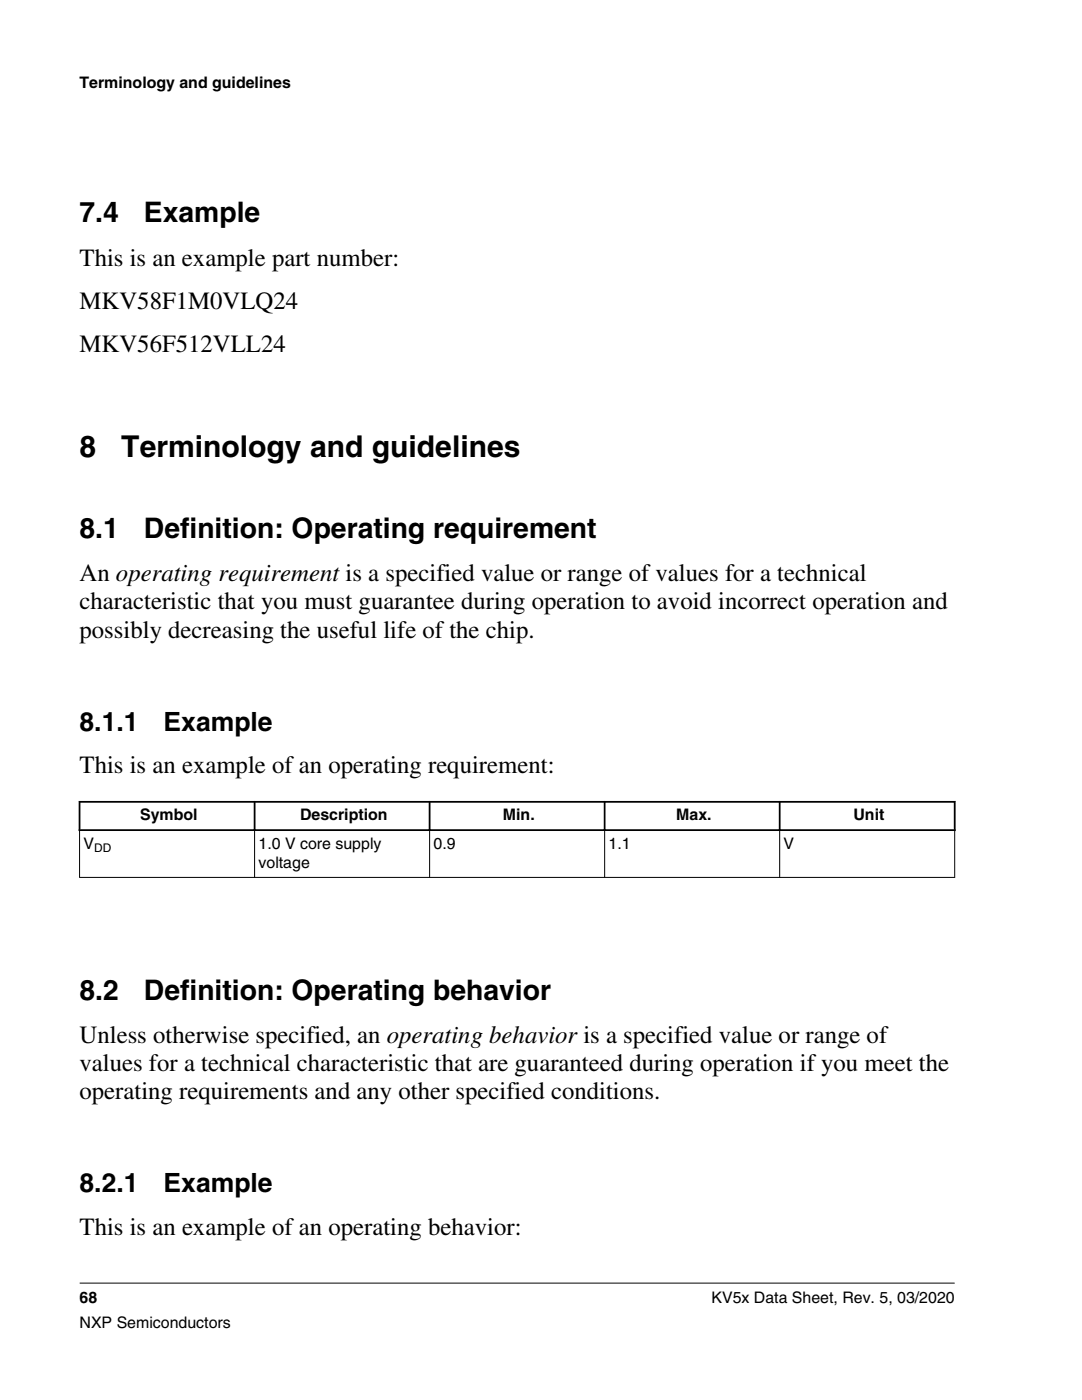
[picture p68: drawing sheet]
<svg xmlns="http://www.w3.org/2000/svg" width="216mm" height="279mm" viewBox="0 0 216 279" stroke-linecap="round" stroke-linejoin="round" font-family="sans-serif">
<defs><g id="words">
<g font-size="6">
<text x="15.9" y="91.2">8</text>
<text x="24.2" y="91.2">Terminology and guidelines</text>
</g>
<g font-size="5.6">
<text x="15.9" y="44.4">7.4</text>
<text x="28.7" y="44.4">Example</text>
<text x="15.9" y="107.3">8.1</text>
<text x="28.7" y="107.3">Definition: Operating requirement</text>
<text x="15.9" y="199.5">8.2</text>
<text x="28.7" y="199.5">Definition: Operating behavior</text>
</g>
<g font-size="5.3">
<text x="15.9" y="145.8">8.1.1</text>
<text x="32.6" y="145.8">Example</text>
<text x="15.9" y="238">8.2.1</text>
<text x="32.6" y="238">Example</text>
</g>
<g font-size="4.9">
<text x="15.9" y="53">This is an example part number:</text>
<text x="15.9" y="61.6">MKV58F1M0VLQ24</text>
<text x="15.9" y="70.3">MKV56F512VLL24</text>
<text x="15.9" y="116">An operating requirement is a specified value or range of values for a technical</text>
<text x="15.9" y="121.6">characteristic that you must guarantee during operation to avoid incorrect operation and</text>
<text x="15.9" y="127.3">possibly decreasing the useful life of the chip.</text>
<text x="15.9" y="154.4">This is an example of an operating requirement:</text>
<text x="15.9" y="208.1">Unless otherwise specified, an operating behavior is a specified value or range of</text>
<text x="15.9" y="213.8">values for a technical characteristic that are guaranteed during operation if you meet the</text>
<text x="15.9" y="219.4">operating requirements and any other specified conditions.</text>
<text x="15.9" y="246.5">This is an example of an operating behavior:</text>
</g>
<g font-size="3.2">
<text x="15.9" y="17.5">Terminology and guidelines</text>
<text x="28" y="163.7">Symbol</text>
<text x="59.9" y="163.7">Description</text>
<text x="100.4" y="163.7">Min.</text>
<text x="134.9" y="163.7">Max.</text>
<text x="170.3" y="163.7">Unit</text>
<text x="16.7" y="169.4">V</text>
<text x="51.6" y="169.4">1.0 V core supply</text>
<text x="51.6" y="173.2">voltage</text>
<text x="86.5" y="169.4">0.9</text>
<text x="121.4" y="169.4">1.1</text>
<text x="156.4" y="169.4">V</text>
<text x="15.9" y="260">68</text>
<text x="142" y="260">KV5x Data Sheet, Rev. 5, 03/2020</text>
<text x="15.9" y="265">NXP Semiconductors</text>
</g>
<text font-size="2.4" x="18.8" y="170">DD</text>
</g></defs>
<path d="M15.9 159.8v6M50.8 159.8v6M85.7 159.8v6M120.6 159.8v6M155.6 159.8v6M190.5 159.8v6M15.7 160h175M15.7 165.7h175" fill="none" stroke="#000" stroke-width=".35"/>
<path d="M15.8 175.1h174.8M15.9 165.8v9.4M50.8 165.5v9.7M85.7 165.5v9.7M120.6 165.5v9.7M155.6 165.5v9.7M190.5 165.8v9.4M15.9 256.1h174.6" fill="none" stroke="#000" stroke-width=".2"/>
<use href="#words"/>
</svg>
